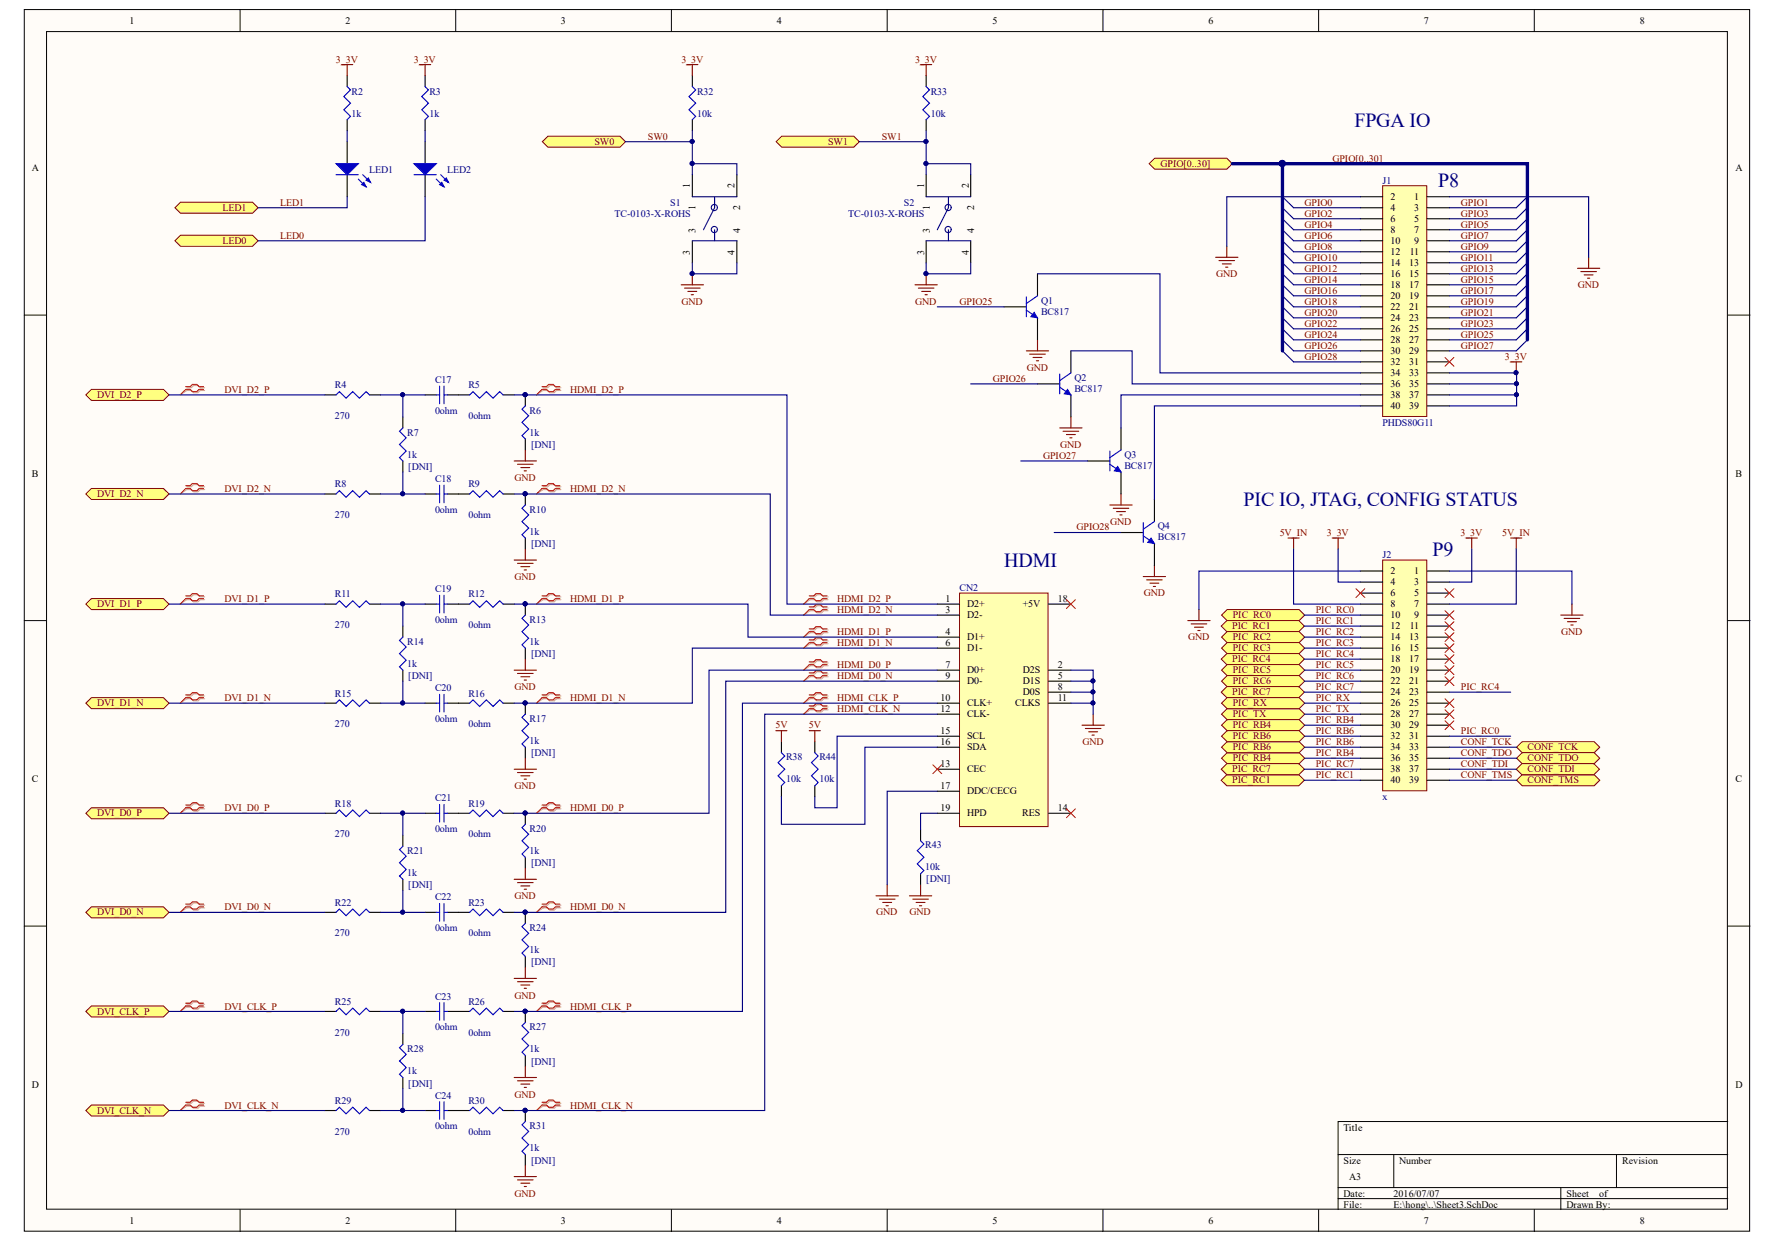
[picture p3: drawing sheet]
<svg xmlns="http://www.w3.org/2000/svg" width="297mm" height="210mm" viewBox="0 0 297 210" stroke-linecap="round" stroke-linejoin="round" font-family="sans-serif">
<defs><g id="words">
<g font-size="3.3" fill="#000080">
<text x="226.6" y="21.2">FPGA IO</text>
<text x="240.5" y="31.3">P8</text>
<text x="208" y="84.7">PIC IO, JTAG, CONFIG STATUS</text>
<text x="167.9" y="94.8">HDMI</text>
<text x="239.6" y="93">P9</text>
</g>
<g font-size="1.7">
<text x="21.7" y="4">1</text>
<text x="57.8" y="4">2</text>
<text x="93.8" y="4">3</text>
<text x="129.9" y="4">4</text>
<text x="166" y="4">5</text>
<text x="202.1" y="4">6</text>
<text x="238.2" y="4">7</text>
<text x="274.3" y="4">8</text>
<text x="5.3" y="28.6">A</text>
<text x="290.3" y="28.6">A</text>
<text x="115.4" y="31.5" transform="rotate(-90 115.4 31.5)">1</text>
<text x="116.3" y="35.1" transform="rotate(-90 116.3 35.1)">1</text>
<text x="122.8" y="31.5" transform="rotate(-90 122.8 31.5)">2</text>
<text x="123.8" y="35.1" transform="rotate(-90 123.8 35.1)">2</text>
<text x="154.6" y="31.5" transform="rotate(-90 154.6 31.5)">1</text>
<text x="155.5" y="35.1" transform="rotate(-90 155.5 35.1)">1</text>
<text x="162" y="31.5" transform="rotate(-90 162 31.5)">2</text>
<text x="162.9" y="35.1" transform="rotate(-90 162.9 35.1)">2</text>
<text x="232.6" y="33.5">2</text>
<text x="232.6" y="35.3">4</text>
<text x="236.5" y="33.5">1</text>
<text x="236.5" y="35.3">3</text>
<text x="116.3" y="39" transform="rotate(-90 116.3 39)">3</text>
<text x="123.8" y="39" transform="rotate(-90 123.8 39)">4</text>
<text x="155.5" y="39" transform="rotate(-90 155.5 39)">3</text>
<text x="162.9" y="39" transform="rotate(-90 162.9 39)">4</text>
<text x="232.6" y="37.1">6</text>
<text x="232.6" y="39">8</text>
<text x="232.6" y="40.8">10</text>
<text x="236.5" y="37.1">5</text>
<text x="236.5" y="39">7</text>
<text x="236.5" y="40.8">9</text>
<text x="115.4" y="42.6" transform="rotate(-90 115.4 42.6)">3</text>
<text x="122.8" y="42.6" transform="rotate(-90 122.8 42.6)">4</text>
<text x="154.6" y="42.6" transform="rotate(-90 154.6 42.6)">3</text>
<text x="162" y="42.6" transform="rotate(-90 162 42.6)">4</text>
<text x="232.6" y="42.7">12</text>
<text x="232.6" y="44.5">14</text>
<text x="232.6" y="46.3">16</text>
<text x="235.7" y="44.5">13</text>
<text x="235.7" y="46.3">15</text>
<text x="235.8" y="42.7">11</text>
<text x="232.6" y="48.2">18</text>
<text x="232.6" y="50">20</text>
<text x="232.6" y="51.9">22</text>
<text x="232.6" y="53.7">24</text>
<text x="235.7" y="48.2">17</text>
<text x="235.7" y="50">19</text>
<text x="235.7" y="51.9">21</text>
<text x="235.7" y="53.7">23</text>
<text x="232.6" y="55.6">26</text>
<text x="232.6" y="57.4">28</text>
<text x="232.6" y="59.2">30</text>
<text x="235.7" y="55.6">25</text>
<text x="235.7" y="57.4">27</text>
<text x="235.7" y="59.2">29</text>
<text x="232.6" y="61.1">32</text>
<text x="232.6" y="62.9">34</text>
<text x="232.6" y="64.8">36</text>
<text x="235.7" y="61.1">31</text>
<text x="235.7" y="62.9">33</text>
<text x="235.7" y="64.8">35</text>
<text x="232.6" y="66.6">38</text>
<text x="232.6" y="68.4">40</text>
<text x="235.7" y="66.6">37</text>
<text x="235.7" y="68.4">39</text>
<text x="5.3" y="79.7">B</text>
<text x="290.3" y="79.7">B</text>
<text x="158.1" y="100.7">1</text>
<text x="161.8" y="101.6">D2+</text>
<text x="171.1" y="101.6">+5V</text>
<text x="176.9" y="100.7">18</text>
<text x="232.6" y="96">2</text>
<text x="232.6" y="97.9">4</text>
<text x="232.6" y="99.7">6</text>
<text x="232.6" y="101.6">8</text>
<text x="236.5" y="96">1</text>
<text x="236.5" y="97.9">3</text>
<text x="236.5" y="99.7">5</text>
<text x="236.5" y="101.6">7</text>
<text x="158.1" y="102.5">3</text>
<text x="158.1" y="106.2">4</text>
<text x="161.8" y="103.4">D2-</text>
<text x="161.8" y="107.1">D1+</text>
<text x="232.6" y="103.4">10</text>
<text x="232.6" y="105.3">12</text>
<text x="232.6" y="107.1">14</text>
<text x="235.7" y="107.1">13</text>
<text x="235.8" y="105.3">11</text>
<text x="236.5" y="103.4">9</text>
<text x="158.1" y="108">6</text>
<text x="158.1" y="111.7">7</text>
<text x="158.1" y="113.5">9</text>
<text x="161.8" y="108.9">D1-</text>
<text x="161.8" y="112.6">D0+</text>
<text x="171.1" y="112.6">D2S</text>
<text x="176.9" y="111.7">2</text>
<text x="176.9" y="113.5">5</text>
<text x="232.6" y="108.9">16</text>
<text x="232.6" y="110.8">18</text>
<text x="232.6" y="112.6">20</text>
<text x="235.7" y="108.9">15</text>
<text x="235.7" y="110.8">17</text>
<text x="235.7" y="112.6">19</text>
<text x="157.3" y="117.2">10</text>
<text x="157.3" y="119.1">12</text>
<text x="161.8" y="114.5">D0-</text>
<text x="161.8" y="118.1">CLK+</text>
<text x="161.8" y="120">CLK-</text>
<text x="169.8" y="118.1">CLKS</text>
<text x="171.1" y="114.5">D1S</text>
<text x="171.1" y="116.3">D0S</text>
<text x="176.9" y="115.4">8</text>
<text x="176.9" y="117.2">11</text>
<text x="232.6" y="114.5">22</text>
<text x="232.6" y="116.3">24</text>
<text x="232.6" y="118.1">26</text>
<text x="232.6" y="120">28</text>
<text x="235.7" y="114.5">21</text>
<text x="235.7" y="116.3">23</text>
<text x="235.7" y="118.1">25</text>
<text x="235.7" y="120">27</text>
<text x="157.3" y="122.7">15</text>
<text x="157.3" y="124.6">16</text>
<text x="161.8" y="123.7">SCL</text>
<text x="161.8" y="125.5">SDA</text>
<text x="232.6" y="121.8">30</text>
<text x="232.6" y="123.7">32</text>
<text x="232.6" y="125.5">34</text>
<text x="235.7" y="121.8">29</text>
<text x="235.7" y="123.7">31</text>
<text x="235.7" y="125.5">33</text>
<text x="5.3" y="130.9">C</text>
<text x="157.3" y="128.3">13</text>
<text x="157.3" y="131.9">17</text>
<text x="161.8" y="129.2">CEC</text>
<text x="232.6" y="127.3">36</text>
<text x="232.6" y="129.2">38</text>
<text x="232.6" y="131">40</text>
<text x="235.7" y="127.3">35</text>
<text x="235.7" y="129.2">37</text>
<text x="235.7" y="131">39</text>
<text x="290.3" y="130.9">C</text>
<text x="157.3" y="135.6">19</text>
<text x="161.8" y="132.9">DDC/CECG</text>
<text x="161.8" y="136.5">HPD</text>
<text x="171" y="136.5">RES</text>
<text x="176.9" y="135.6">14</text>
<text x="5.3" y="181.9">D</text>
<text x="290.3" y="181.9">D</text>
<text x="224.7" y="189.1">Title</text>
<text x="224.7" y="194.6">Size</text>
<text x="225.6" y="197.4">A3</text>
<text x="234" y="194.6">Number</text>
<text x="271.3" y="194.6">Revision</text>
<text x="224.7" y="200.1">Date:</text>
<text x="224.7" y="202">File:</text>
<text x="233.1" y="200.1">2016/07/07</text>
<text x="233.1" y="202">E:\hong\..\Sheet3.SchDoc</text>
<text x="262" y="200.1">Sheet</text>
<text x="262" y="202">Drawn By:</text>
<text x="267.5" y="200.1">of</text>
<text x="21.7" y="204.7">1</text>
<text x="57.8" y="204.7">2</text>
<text x="93.8" y="204.7">3</text>
<text x="129.9" y="204.7">4</text>
<text x="166" y="204.7">5</text>
<text x="202.1" y="204.7">6</text>
<text x="238.2" y="204.7">7</text>
<text x="274.3" y="204.7">8</text>
</g>
<g font-size="1.7" fill="#800000">
<text x="56.2" y="10.5">3_3V</text>
<text x="69.2" y="10.5">3_3V</text>
<text x="114" y="10.5">3_3V</text>
<text x="153" y="10.5">3_3V</text>
<text x="108.4" y="23.3">SW0</text>
<text x="147.5" y="23.3">SW1</text>
<text x="99.4" y="24.3">SW0</text>
<text x="138.5" y="24.3">SW1</text>
<text x="194.1" y="27.9">GPIO[0..30]</text>
<text x="222.8" y="27">GPIO[0..30]</text>
<text x="37.2" y="35.3">LED1</text>
<text x="46.9" y="34.4">LED1</text>
<text x="218.2" y="34.4">GPIO0</text>
<text x="244.3" y="34.4">GPIO1</text>
<text x="37.2" y="40.8">LED0</text>
<text x="46.9" y="39.9">LED0</text>
<text x="218.2" y="36.2">GPIO2</text>
<text x="218.2" y="38.1">GPIO4</text>
<text x="218.2" y="39.9">GPIO6</text>
<text x="218.2" y="41.7">GPIO8</text>
<text x="244.3" y="36.2">GPIO3</text>
<text x="244.3" y="38.1">GPIO5</text>
<text x="244.3" y="39.9">GPIO7</text>
<text x="244.3" y="41.7">GPIO9</text>
<text x="203.4" y="46.3">GND</text>
<text x="218.2" y="43.6">GPIO10</text>
<text x="218.2" y="45.4">GPIO12</text>
<text x="218.2" y="47.3">GPIO14</text>
<text x="244.3" y="43.6">GPIO11</text>
<text x="244.3" y="45.4">GPIO13</text>
<text x="244.3" y="47.3">GPIO15</text>
<text x="114" y="51">GND</text>
<text x="153" y="51">GND</text>
<text x="160.5" y="51">GPIO25</text>
<text x="218.2" y="49.1">GPIO16</text>
<text x="218.2" y="51">GPIO18</text>
<text x="218.2" y="52.8">GPIO20</text>
<text x="244.3" y="49.1">GPIO17</text>
<text x="244.3" y="51">GPIO19</text>
<text x="244.3" y="52.8">GPIO21</text>
<text x="263.9" y="48.2">GND</text>
<text x="218.2" y="54.6">GPIO22</text>
<text x="218.2" y="56.5">GPIO24</text>
<text x="218.2" y="58.3">GPIO26</text>
<text x="244.3" y="54.6">GPIO23</text>
<text x="244.3" y="56.5">GPIO25</text>
<text x="244.3" y="58.3">GPIO27</text>
<text x="37.6" y="65.7">DVI_D2_P</text>
<text x="95.3" y="65.7">HDMI_D2_P</text>
<text x="166.1" y="63.8">GPIO26</text>
<text x="171.7" y="62">GND</text>
<text x="218.2" y="60.2">GPIO28</text>
<text x="251.7" y="60.2">3_3V</text>
<text x="16.2" y="66.6">DVI_D2_P</text>
<text x="174.4" y="76.7">GPIO27</text>
<text x="177.3" y="74.9">GND</text>
<text x="16.2" y="83.2">DVI_D2_N</text>
<text x="37.6" y="82.2">DVI_D2_N</text>
<text x="86" y="80.4">GND</text>
<text x="95.3" y="82.2">HDMI_D2_N</text>
<text x="180" y="88.7">GPIO28</text>
<text x="185.7" y="87.8">GND</text>
<text x="214" y="89.6">5V_IN</text>
<text x="221.9" y="89.6">3_3V</text>
<text x="244.2" y="89.6">3_3V</text>
<text x="251.3" y="89.6">5V_IN</text>
<text x="16.2" y="101.6">DVI_D1_P</text>
<text x="37.6" y="100.7">DVI_D1_P</text>
<text x="86" y="97">GND</text>
<text x="95.3" y="100.7">HDMI_D1_P</text>
<text x="140" y="100.7">HDMI_D2_P</text>
<text x="191.3" y="99.7">GND</text>
<text x="140" y="102.5">HDMI_D2_N</text>
<text x="140" y="106.2">HDMI_D1_P</text>
<text x="198.7" y="107.1">GND</text>
<text x="206.1" y="105.3">PIC_RC1</text>
<text x="206.2" y="103.4">PIC_RC0</text>
<text x="206.2" y="107.1">PIC_RC2</text>
<text x="220" y="102.5">PIC_RC0</text>
<text x="220" y="104.3">PIC_RC1</text>
<text x="220" y="106.2">PIC_RC2</text>
<text x="261.1" y="106.2">GND</text>
<text x="140" y="108">HDMI_D1_N</text>
<text x="140" y="111.7">HDMI_D0_P</text>
<text x="140" y="113.5">HDMI_D0_N</text>
<text x="206.1" y="110.8">PIC_RC4</text>
<text x="206.2" y="108.9">PIC_RC3</text>
<text x="206.2" y="112.6">PIC_RC5</text>
<text x="220" y="108">PIC_RC3</text>
<text x="220" y="109.9">PIC_RC4</text>
<text x="220" y="111.7">PIC_RC5</text>
<text x="220" y="113.5">PIC_RC6</text>
<text x="16.2" y="118.1">DVI_D1_N</text>
<text x="37.6" y="117.2">DVI_D1_N</text>
<text x="86" y="115.4">GND</text>
<text x="95.3" y="117.2">HDMI_D1_N</text>
<text x="140" y="117.2">HDMI_CLK_P</text>
<text x="140" y="119.1">HDMI_CLK_N</text>
<text x="206.1" y="116.3">PIC_RC7</text>
<text x="206.2" y="114.5">PIC_RC6</text>
<text x="206.2" y="120">PIC_TX</text>
<text x="206.2" y="118.1">PIC_RX</text>
<text x="220" y="117.2">PIC_RX</text>
<text x="220" y="119.1">PIC_TX</text>
<text x="220" y="115.4">PIC_RC7</text>
<text x="244.3" y="115.4">PIC_RC4</text>
<text x="129.7" y="121.8">5V</text>
<text x="135.3" y="121.8">5V</text>
<text x="181" y="124.6">GND</text>
<text x="206.2" y="125.5">PIC_RB6</text>
<text x="206.2" y="121.8">PIC_RB4</text>
<text x="206.2" y="123.7">PIC_RB6</text>
<text x="220" y="124.6">PIC_RB6</text>
<text x="220" y="120.9">PIC_RB4</text>
<text x="220" y="122.7">PIC_RB6</text>
<text x="244.3" y="124.6">CONF_TCK</text>
<text x="244.3" y="122.7">PIC_RC0</text>
<text x="255.5" y="125.5">CONF_TCK</text>
<text x="86" y="131.9">GND</text>
<text x="206.1" y="131">PIC_RC1</text>
<text x="206.1" y="129.2">PIC_RC7</text>
<text x="206.2" y="127.3">PIC_RB4</text>
<text x="220" y="128.3">PIC_RC7</text>
<text x="220" y="126.4">PIC_RB4</text>
<text x="220" y="130.1">PIC_RC1</text>
<text x="244.3" y="126.4">CONF_TDO</text>
<text x="244.3" y="130.1">CONF_TMS</text>
<text x="244.3" y="128.3">CONF_TDI</text>
<text x="255.5" y="127.3">CONF_TDO</text>
<text x="255.5" y="131">CONF_TMS</text>
<text x="255.5" y="129.2">CONF_TDI</text>
<text x="16.2" y="136.5">DVI_D0_P</text>
<text x="37.6" y="135.6">DVI_D0_P</text>
<text x="95.3" y="135.6">HDMI_D0_P</text>
<text x="16.2" y="153.1">DVI_D0_N</text>
<text x="37.6" y="152.2">DVI_D0_N</text>
<text x="86" y="150.4">GND</text>
<text x="95.3" y="152.2">HDMI_D0_N</text>
<text x="146.5" y="153.1">GND</text>
<text x="152.1" y="153.1">GND</text>
<text x="86" y="167">GND</text>
<text x="16.2" y="169.8">DVI_CLK_P</text>
<text x="37.6" y="168.8">DVI_CLK_P</text>
<text x="95.3" y="168.8">HDMI_CLK_P</text>
<text x="37.6" y="185.4">DVI_CLK_N</text>
<text x="86" y="183.6">GND</text>
<text x="95.3" y="185.4">HDMI_CLK_N</text>
<text x="16.2" y="186.3">DVI_CLK_N</text>
<text x="86" y="200.1">GND</text>
</g>
<g font-size="1.7" fill="#000080">
<text x="58.8" y="15.8">R2</text>
<text x="71.8" y="15.8">R3</text>
<text x="116.6" y="15.8">R32</text>
<text x="155.7" y="15.8">R33</text>
<text x="58.8" y="19.5">1k</text>
<text x="71.8" y="19.5">1k</text>
<text x="116.6" y="19.5">10k</text>
<text x="155.7" y="19.5">10k</text>
<text x="61.8" y="28.9">LED1</text>
<text x="74.8" y="28.9">LED2</text>
<text x="112.1" y="34.4">S1</text>
<text x="151.2" y="34.4">S2</text>
<text x="231.2" y="30.7">J1</text>
<text x="102.8" y="36.2">TC-0103-X-ROHS</text>
<text x="141.9" y="36.2">TC-0103-X-ROHS</text>
<text x="174.1" y="50.8">Q1</text>
<text x="174.1" y="52.6">BC817</text>
<text x="56" y="64.9">R4</text>
<text x="72.8" y="64">C17</text>
<text x="78.3" y="64.9">R5</text>
<text x="179.7" y="63.7">Q2</text>
<text x="179.7" y="65.5">BC817</text>
<text x="56" y="70.1">270</text>
<text x="72.8" y="69.2">0ohm</text>
<text x="78.3" y="70.1">0ohm</text>
<text x="88.6" y="69.2">R6</text>
<text x="231.2" y="71.2">PHDS80G11</text>
<text x="68.1" y="76.6">1k</text>
<text x="68.1" y="72.9">R7</text>
<text x="88.6" y="72.9">1k</text>
<text x="88.8" y="74.9">[DNI]</text>
<text x="188.1" y="76.6">Q3</text>
<text x="56" y="81.5">R8</text>
<text x="68.3" y="78.6">[DNI]</text>
<text x="72.8" y="80.6">C18</text>
<text x="78.3" y="81.5">R9</text>
<text x="188.1" y="78.4">BC817</text>
<text x="56" y="86.7">270</text>
<text x="72.8" y="85.8">0ohm</text>
<text x="78.3" y="86.7">0ohm</text>
<text x="88.6" y="89.4">1k</text>
<text x="88.6" y="85.8">R10</text>
<text x="193.7" y="88.5">Q4</text>
<text x="88.8" y="91.4">[DNI]</text>
<text x="193.7" y="90.4">BC817</text>
<text x="231.2" y="93.3">J2</text>
<text x="56" y="99.9">R11</text>
<text x="72.8" y="99">C19</text>
<text x="78.3" y="99.9">R12</text>
<text x="160.5" y="98.8">CN2</text>
<text x="56" y="105.1">270</text>
<text x="68.1" y="107.8">R14</text>
<text x="72.8" y="104.2">0ohm</text>
<text x="78.3" y="105.1">0ohm</text>
<text x="88.6" y="107.8">1k</text>
<text x="88.6" y="104.2">R13</text>
<text x="68.1" y="111.5">1k</text>
<text x="68.3" y="113.5">[DNI]</text>
<text x="88.8" y="109.9">[DNI]</text>
<text x="56" y="116.5">R15</text>
<text x="72.8" y="115.6">C20</text>
<text x="78.3" y="116.5">R16</text>
<text x="56" y="121.7">270</text>
<text x="72.8" y="120.7">0ohm</text>
<text x="78.3" y="121.7">0ohm</text>
<text x="88.6" y="124.4">1k</text>
<text x="88.6" y="120.7">R17</text>
<text x="88.8" y="126.4">[DNI]</text>
<text x="131.5" y="130.9">10k</text>
<text x="131.5" y="127.2">R38</text>
<text x="137.1" y="130.9">10k</text>
<text x="137.1" y="127.2">R44</text>
<text x="56" y="135">R18</text>
<text x="72.8" y="134">C21</text>
<text x="78.3" y="135">R19</text>
<text x="231.2" y="133.8">x</text>
<text x="56" y="140.1">270</text>
<text x="68.1" y="142.8">R21</text>
<text x="72.8" y="139.1">0ohm</text>
<text x="78.3" y="140.1">0ohm</text>
<text x="88.6" y="142.8">1k</text>
<text x="88.6" y="139.1">R20</text>
<text x="154.7" y="141.9">R43</text>
<text x="68.1" y="146.5">1k</text>
<text x="68.3" y="148.5">[DNI]</text>
<text x="88.8" y="144.8">[DNI]</text>
<text x="154.7" y="145.6">10k</text>
<text x="154.9" y="147.6">[DNI]</text>
<text x="56" y="151.5">R22</text>
<text x="72.8" y="155.7">0ohm</text>
<text x="72.8" y="150.6">C22</text>
<text x="78.3" y="151.5">R23</text>
<text x="88.6" y="155.7">R24</text>
<text x="56" y="156.6">270</text>
<text x="78.3" y="156.6">0ohm</text>
<text x="88.6" y="159.4">1k</text>
<text x="88.8" y="161.5">[DNI]</text>
<text x="72.8" y="167.2">C23</text>
<text x="56" y="173.2">270</text>
<text x="56" y="168.1">R25</text>
<text x="72.8" y="172.3">0ohm</text>
<text x="78.3" y="173.2">0ohm</text>
<text x="78.3" y="168.1">R26</text>
<text x="88.6" y="172.3">R27</text>
<text x="68.1" y="179.6">1k</text>
<text x="68.1" y="176">R28</text>
<text x="88.6" y="176">1k</text>
<text x="88.8" y="178">[DNI]</text>
<text x="56" y="184.7">R29</text>
<text x="68.3" y="181.7">[DNI]</text>
<text x="72.8" y="183.7">C24</text>
<text x="78.3" y="184.7">R30</text>
<text x="56" y="189.8">270</text>
<text x="72.8" y="188.8">0ohm</text>
<text x="78.3" y="189.8">0ohm</text>
<text x="88.6" y="188.8">R31</text>
<text x="88.6" y="192.5">1k</text>
<text x="88.8" y="194.6">[DNI]</text>
</g>
</g></defs>
<g fill="#fffcf8" stroke="#000" stroke-width=".17">
<path d="M4.1 1.6h288.5v204.3h-288.5z"/>
<path d="M7.8 5.3h281.1v196.9h-281.1z"/>
</g>
<g fill="none" stroke="#000" stroke-width=".17">
<path d="M40.2 1.6v3.7M76.2 1.6v3.7M112.3 1.6v3.7M148.4 1.6v3.7M184.5 1.6v3.7M220.5 1.6v3.7M256.6 1.6v3.7M4.1 52.7h3.7M289 52.7h3.7M4.1 103.8h3.7M289 103.8h3.7M4.1 154.9h3.7"/>
<path d="M289 154.9h3.7M223.8 193.1h65.2M223.8 198.6h65.2M233.1 193.1v5.5M261 198.6v3.7M270.4 193.1v5.5M289 187.6h-65.2v14.7M40.2 202.3v3.7M76.2 202.3v3.7M112.3 202.3v3.7M148.4 202.3v3.7M184.5 202.3v3.7"/>
<path d="M220.5 202.3v3.7M223.8 200.5h65.2M256.6 202.3v3.7"/>
</g>
<path d="M58.1 23.7v3.7M58.1 29.2v3.7M71.1 23.7v3.7M71.1 29.2v3.7M115.8 29.2v3.7M123.2 29.2v3.7M115.8 40.3v3.7M123.2 40.3v3.7" fill="none" stroke="#000" stroke-width=".19"/>
<g fill="#00f" stroke="#00f" stroke-width=".19">
<path d="M56.2 27.4h3.7l-1.8 1.8z"/>
<path d="M60.5 30.9l.4-.4 .3 .7z"/>
<path d="M61.2 30.1l.4-.3 .4 .7z"/>
<path d="M69.2 27.4h3.8l-1.9 1.8z"/>
<path d="M73.5 30.9l.4-.4 .4 .7z"/>
<path d="M74.3 30.1l.3-.3 .4 .7z"/>
</g>
<path d="M56.2 29.2h3.7M59.9 30l1.3 1.2M60.7 29.2l1.3 1.3M69.2 29.2h3.8M73 30l1.3 1.2M73.7 29.2l1.3 1.3" fill="none" stroke="#00f" stroke-width=".19"/>
<g fill="#fffcf8" stroke="#11037f" stroke-width=".19">
<circle cx="119.5" cy="38.4" r=".51"/>
<circle cx="119.5" cy="34.7" r=".51"/>
</g>
<path d="M115.8 32.9h7.4M119.5 32.9v1.8l-1.8 3.7M119.5 38.4v1.9M115.8 40.3h7.4" fill="none" stroke="#11037f" stroke-width=".19"/>
<path d="M154.9 29.2v3.7M162.3 29.2v3.7M154.9 40.3v3.7M162.3 40.3v3.7" fill="none" stroke="#000" stroke-width=".19"/>
<g fill="#fffcf8" stroke="#11037f" stroke-width=".19">
<circle cx="158.6" cy="38.4" r=".51"/>
<circle cx="158.6" cy="34.7" r=".51"/>
</g>
<path d="M154.9 32.9h7.4M158.6 32.9v1.8l-1.8 3.7M158.6 38.4v1.9M154.9 40.3h7.4" fill="none" stroke="#11037f" stroke-width=".19"/>
<g fill="none" stroke="#000" stroke-width=".19">
<path d="M58.1 12.6v1.9M71.1 12.6v1.9M58.1 20v1.9M71.1 20v1.9M54.3 66h1.9M61.8 66h1.9M67.4 69.7v1.9M67.4 77.1v1.8M71.1 66h1.9M74.8 66h3.7M84.1 66h1.9M87.9 66v1.9"/>
<path d="M87.9 73.4v1.9M54.3 82.6h1.9M61.8 82.6h1.9M71.1 82.6h1.9M74.8 82.6h3.7M84.1 82.6h1.9M87.9 82.6v1.9M87.9 90v1.8M54.3 101h1.9M54.3 117.6h1.9M61.8 101h1.9M61.8 117.6h1.9"/>
<path d="M67.4 104.7v1.9M67.4 112.1v1.8M71.1 101h1.9M71.1 117.6h1.9M74.8 101h3.7M74.8 117.6h3.7M84.1 101h1.9M84.1 117.6h1.9M87.9 101v1.9M87.9 108.4v1.8M87.9 117.6v1.8M54.3 136h1.9"/>
<path d="M61.8 136h1.9M67.4 139.7v1.8M71.1 136h1.9M74.8 136h3.7M84.1 136h1.9M87.9 125v1.8M87.9 136v1.9M54.3 152.6h1.9M61.8 152.6h1.9M67.4 147.1v1.8M71.1 152.6h1.9M74.8 152.6h3.7"/>
<path d="M84.1 152.6h1.9M87.9 143.4v1.8M87.9 152.6v1.8M87.9 160v1.8M54.3 169.2h1.9M61.8 169.2h1.9M67.4 172.8v1.9M71.1 169.2h1.9M74.8 169.2h3.7M84.1 169.2h1.9M87.9 169.2v1.8M87.9 176.5v1.9"/>
<path d="M54.3 185.7h1.9M61.8 185.7h1.9M67.4 180.2v1.9M71.1 185.7h1.9M74.8 185.7h3.7M84.1 185.7h1.9M87.9 185.7v1.9M87.9 193.1v1.8"/>
</g>
<g fill="none" stroke="#00f" stroke-width=".19">
<path d="M58.1 14.5l.5 .5-1.1 1.1 1.1 1.2-1.1 1.1 1.1 1.1-.5 .5M71.1 14.5l.6 .5-1.2 1.1 1.2 1.2-1.2 1.1 1.2 1.1-.6 .5M56.2 66l.6-.5 1.1 1.1 1.1-1.1 1.1 1.1 1.1-1.1 .6 .5M67.4 71.6l-.6 .5 1.1 1.1-1.1 1.1 1.1 1.1-1.1 1.1 .6 .6M73 66h.5M73.5 64.6v2.9M74.3 64.6v2.9M74.3 66h.5M78.5 66l.6-.5 1.1 1.1 1.1-1.1 1.2 1.1 1.1-1.1 .5 .5M87.9 67.9l-.6 .5 1.1 1.1-1.1 1.2 1.1 1.1-1.1 1.1 .6 .5M56.2 82.6l.6-.5 1.1 1.1 1.1-1.1 1.1 1.1 1.1-1.1 .6 .5M73 82.6h.5"/>
<path d="M73.5 81.1v3M73.5 99.6v2.9M74.3 81.1v3M74.3 99.6v2.9M74.3 82.6h.5M78.5 82.6l.6-.5 1.1 1.1 1.1-1.1 1.2 1.1 1.1-1.1 .5 .5M87.9 84.5l-.6 .5 1.1 1.1-1.1 1.1 1.1 1.1-1.1 1.1 .6 .6M56.2 117.6l.6-.5 1.1 1.1 1.1-1.1 1.1 1.1 1.1-1.1 .6 .5M56.2 101l.6-.5 1.1 1.1 1.1-1.1 1.1 1.1 1.1-1.1 .6 .5M67.4 106.6l-.6 .5 1.1 1.1-1.1 1.1 1.1 1.1-1.1 1.1 .6 .6M73 117.6h.5M73 101h.5"/>
<path d="M73.5 116.1v3M74.3 116.1v3M74.3 117.6h.5M74.3 101h.5M78.5 101l.6-.5 1.1 1.1 1.1-1.1 1.2 1.1 1.1-1.1 .5 .5M78.5 117.6l.6-.5 1.1 1.1 1.1-1.1 1.2 1.1 1.1-1.1 .5 .5M87.9 102.9l-.6 .5 1.1 1.1-1.1 1.1 1.1 1.1-1.1 1.1 .6 .6M87.9 119.4l-.6 .6 1.1 1.1-1.1 1.1 1.1 1.1-1.1 1.1 .6 .6M56.2 136l.6-.5 1.1 1.1 1.1-1.1 1.1 1.1 1.1-1.1 .6 .5M73 136h.5M73.5 134.5v3M74.3 134.5v3"/>
<path d="M74.3 136h.5M78.5 136l.6-.5 1.1 1.1 1.1-1.1 1.2 1.1 1.1-1.1 .5 .5M87.9 137.9l-.6 .5 1.1 1.1-1.1 1.1 1.1 1.1-1.1 1.1 .6 .6M56.2 152.6l.6-.6 1.1 1.1 1.1-1.1 1.1 1.1 1.1-1.1 .6 .6M67.4 141.5l-.6 .6 1.1 1.1-1.1 1.1 1.1 1.1-1.1 1.1 .6 .6M73 152.6h.5M73.5 151.1v3M74.3 151.1v3M74.3 152.6h.5M78.5 152.6l.6-.6 1.1 1.1 1.1-1.1 1.2 1.1 1.1-1.1 .5 .6M87.9 154.4l-.6 .6 1.1 1.1-1.1 1.1 1.1 1.1-1.1 1.1 .6 .6M56.2 169.2l.6-.6 1.1 1.1 1.1-1.1 1.1 1.1 1.1-1.1 .6 .6"/>
<path d="M67.4 174.7l-.6 .5 1.1 1.1-1.1 1.2 1.1 1.1-1.1 1.1 .6 .5M73 169.2h.5M73.5 167.7v2.9M74.3 167.7v2.9M74.3 169.2h.5M78.5 169.2l.6-.6 1.1 1.1 1.1-1.1 1.2 1.1 1.1-1.1 .5 .6M87.9 171l-.6 .6 1.1 1.1-1.1 1.1 1.1 1.1-1.1 1.1 .6 .5M56.2 185.7l.6-.5 1.1 1.1 1.1-1.1 1.1 1.1 1.1-1.1 .6 .5M73 185.7h.5M73.5 184.3v2.9M74.3 184.3v2.9M74.3 185.7h.5"/>
<path d="M78.5 185.7l.6-.5 1.1 1.1 1.1-1.1 1.2 1.1 1.1-1.1 .5 .5M87.9 187.6l-.6 .5 1.1 1.1-1.1 1.1 1.1 1.1-1.1 1.2 .6 .5"/>
</g>
<g fill="none" stroke="#d0a19e" stroke-width=".19">
<path d="M90.8 64.9h.8l.4-.4h.7l.4 .4h.7M90.8 65.3h.8l.4 .4h.7l.4-.4h.7M90.8 81.4h.8l.4-.3h.7l.4 .3h.7M90.8 81.9h.8l.4 .4h.7l.4-.4h.7M90.8 99.8h.8l.4-.3h.7l.4 .3h.7M90.8 100.3h.8l.4 .4h.7l.4-.4h.7M90.8 116.4h.8l.4-.4h.7l.4 .4h.7M90.8 116.9h.8l.4 .3h.7l.4-.3h.7M90.8 134.8h.8l.4-.3h.7l.4 .3h.7M90.8 135.3h.8l.4 .4h.7l.4-.4h.7M90.8 151.4h.8l.4-.4h.7l.4 .4h.7M90.8 151.9h.8l.4 .3h.7l.4-.3h.7"/>
<path d="M90.8 168h.8l.4-.4h.7l.4 .4h.7M90.8 168.4h.8l.4 .4h.7l.4-.4h.7M90.8 184.5h.8l.4-.3h.7l.4 .3h.7M90.8 185h.8l.4 .4h.7l.4-.4h.7"/>
</g>
<path d="M90.8 65.3l-1.1 .7M90.8 81.9l-1.1 .7M90.8 100.3l-1.1 .7M90.8 116.9l-1.1 .7M90.8 135.3l-1.1 .7M90.8 151.9l-1.1 .7M90.8 168.4l-1.1 .8M90.8 185l-1.1 .7" fill="none" stroke="#d0a19e" stroke-width=".17"/>
<g fill="none" stroke="#f00" stroke-width=".19">
<path d="M90.7 64.7h.7l.4-.4h.7l.4 .4h.7M90.7 65.1h.7l.4 .4h.7l.4-.4h.7M90.7 81.2h.7l.4-.3h.7l.4 .3h.7M90.7 81.7h.7l.4 .4h.7l.4-.4h.7M90.7 99.7h.7l.4-.4h.7l.4 .4h.7M90.7 100.1h.7l.4 .4h.7l.4-.4h.7M90.7 116.2h.7l.4-.3h.7l.4 .3h.7M90.7 116.7h.7l.4 .4h.7l.4-.4h.7M90.7 134.6h.7l.4-.3h.7l.4 .3h.7M90.7 135.1h.7l.4 .4h.7l.4-.4h.7M90.7 151.2h.7l.4-.4h.7l.4 .4h.7M90.7 151.7h.7l.4 .3h.7l.4-.3h.7"/>
<path d="M90.7 167.8h.7l.4-.4h.7l.4 .4h.7M90.7 168.2h.7l.4 .4h.7l.4-.4h.7M90.7 184.4h.7l.4-.4h.7l.4 .4h.7M90.7 184.8h.7l.4 .4h.7l.4-.4h.7"/>
</g>
<path d="M90.7 65.1l-1 .9M90.7 81.7l-1 .9M90.7 100.1l-1 .9M90.7 116.7l-1 .9M90.7 135.1l-1 .9M90.7 151.7l-1 .9M90.7 168.2l-1 1M90.7 184.8l-1 .9" fill="none" stroke="#f00" stroke-width=".17"/>
<g fill="#000080" stroke="#000080" stroke-width=".17">
<circle cx="87.8" cy="66" r=".33"/>
<circle cx="87.8" cy="82.6" r=".33"/>
<circle cx="87.8" cy="101" r=".33"/>
<circle cx="87.8" cy="117.6" r=".33"/>
<circle cx="87.8" cy="136" r=".33"/>
<circle cx="87.8" cy="152.6" r=".33"/>
<circle cx="87.8" cy="169.1" r=".33"/>
<circle cx="87.8" cy="185.7" r=".33"/>
</g>
<g fill="none" stroke="#800000" stroke-width=".19">
<path d="M86 77.1h3.7M86.6 77.6h2.6M87.1 78.2h1.5M87.7 78.8h.3M87.9 75.3v1.8M86 93.7h3.7M86.6 94.2h2.6M87.1 94.8h1.5M87.7 95.3h.3M87.9 91.8v1.9M86 112.1h3.7M86.6 112.6h2.6"/>
<path d="M87.1 113.2h1.5M87.7 113.7h.3M87.9 110.2v1.9M86 128.7h3.7M86.6 129.2h2.6M87.1 129.8h1.5M87.7 130.3h.3M87.9 126.8v1.9M86 147.1h3.7M86.6 147.6h2.6M87.1 148.2h1.5M87.7 148.7h.3"/>
<path d="M87.9 145.2v1.9M86 163.6h3.7M86.6 164.2h2.6M87.1 164.7h1.5M87.7 165.3h.3M87.9 161.8v1.8M87.9 178.4v1.8M86 196.8h3.7M86 180.2h3.7M86.6 197.3h2.6M86.6 180.8h2.6M87.1 197.9h1.5"/>
<path d="M87.1 181.3h1.5M87.7 198.4h.3M87.7 181.9h.3M87.9 194.9v1.9"/>
</g>
<path d="M160.5 99.2h14.8v39.1h-14.8z" fill="#ffffb0" stroke="#800000" stroke-width=".17"/>
<g fill="none" stroke="#000" stroke-width=".19">
<path d="M156.8 101h3.7M156.8 112.1h3.7M156.8 102.9h3.7M156.8 106.6h3.7M156.8 113.9h3.7M156.8 108.4h3.7M156.8 117.6h3.7M156.8 119.4h3.7M175.4 101h3.7M175.4 112.1h3.7M175.4 113.9h3.7M175.4 115.8h3.7"/>
<path d="M175.4 117.6h3.7M156.8 128.7h3.7M156.8 136h3.7M156.8 123.1h3.7M156.8 125h3.7M156.8 132.3h3.7M175.4 136h3.7"/>
</g>
<g fill="none" stroke="#d0a19e" stroke-width=".19">
<path d="M31.2 99.8h.8l.4-.3h.7l.4 .3h.7M135.5 99.8h.8l.4-.3h.7l.4 .3h.7M31.2 100.3h.8l.4 .4h.7l.4-.4h.7M31.2 116.4h.8l.4-.4h.7l.4 .4h.7M31.2 116.9h.8l.4 .3h.7l.4-.3h.7M135.5 100.3h.8l.4 .4h.7l.4-.4h.7M135.5 101.7h.8l.4-.4h.7l.4 .4h.7M135.5 102.1h.8l.4 .4h.7l.4-.4h.7M135.5 105.4h.8l.4-.4h.7l.4 .4h.7M135.5 105.8h.8l.4 .4h.7l.4-.4h.7M135.5 107.2h.8l.4-.4h.7l.4 .4h.7M135.5 107.7h.8l.4 .3h.7l.4-.3h.7"/>
<path d="M135.5 110.9h.8l.4-.4h.7l.4 .4h.7M135.5 111.3h.8l.4 .4h.7l.4-.4h.7M135.5 112.7h.8l.4-.3h.7l.4 .3h.7M135.5 113.2h.8l.4 .4h.7l.4-.4h.7M135.5 116.4h.8l.4-.4h.7l.4 .4h.7M135.5 116.9h.8l.4 .3h.7l.4-.3h.7M135.5 118.3h.8l.4-.4h.7l.4 .4h.7M135.5 118.7h.8l.4 .4h.7l.4-.4h.7M31.2 134.8h.8l.4-.3h.7l.4 .3h.7M31.2 135.3h.8l.4 .4h.7l.4-.4h.7M31.2 151.4h.8l.4-.4h.7l.4 .4h.7M31.2 151.9h.8l.4 .3h.7l.4-.3h.7"/>
<path d="M31.2 168h.8l.4-.4h.7l.4 .4h.7M31.2 168.4h.8l.4 .4h.7l.4-.4h.7M31.2 184.5h.8l.4-.3h.7l.4 .3h.7M31.2 185h.8l.4 .4h.7l.4-.4h.7"/>
</g>
<g fill="none" stroke="#d0a19e" stroke-width=".17">
<path d="M31.2 100.3l-1.1 .7M31.2 116.9l-1.1 .7M135.5 100.3l-1.1 .7M135.5 102.1l-1.1 .8M135.5 105.8l-1.1 .8M135.5 107.7l-1.1 .7M135.5 111.3l-1.1 .8M135.5 113.2l-1.1 .7M135.5 116.9l-1.1 .7M135.5 118.7l-1.1 .7M31.2 135.3l-1.1 .7M31.2 151.9l-1.1 .7"/>
<path d="M31.2 168.4l-1.1 .8M31.2 185l-1.1 .7"/>
</g>
<g fill="none" stroke="#f00" stroke-width=".19">
<path d="M31.1 99.7h.7l.4-.4h.7l.4 .4h.7M135.3 99.7h.8l.4-.4h.7l.4 .4h.7M31.1 100.1h.7l.4 .4h.7l.4-.4h.7M31.1 116.2h.7l.4-.3h.7l.4 .3h.7M31.1 116.7h.7l.4 .4h.7l.4-.4h.7M135.3 100.1h.8l.4 .4h.7l.4-.4h.7M135.3 101.5h.8l.4-.4h.7l.4 .4h.7M135.3 102h.8l.4 .3h.7l.4-.3h.7M135.3 105.2h.8l.4-.4h.7l.4 .4h.7M135.3 105.6h.8l.4 .4h.7l.4-.4h.7M135.3 107h.8l.4-.3h.7l.4 .3h.7M135.3 107.5h.8l.4 .3h.7l.4-.3h.7"/>
<path d="M135.3 110.7h.8l.4-.4h.7l.4 .4h.7M135.3 111.2h.8l.4 .3h.7l.4-.3h.7M135.3 112.5h.8l.4-.3h.7l.4 .3h.7M135.3 113h.8l.4 .4h.7l.4-.4h.7M135.3 116.2h.8l.4-.3h.7l.4 .3h.7M135.3 116.7h.8l.4 .4h.7l.4-.4h.7M135.3 118.1h.8l.4-.4h.7l.4 .4h.7M135.3 118.5h.8l.4 .4h.7l.4-.4h.7M31.1 134.6h.7l.4-.3h.7l.4 .3h.7M31.1 135.1h.7l.4 .4h.7l.4-.4h.7M31.1 151.2h.7l.4-.4h.7l.4 .4h.7M31.1 151.7h.7l.4 .3h.7l.4-.3h.7"/>
<path d="M31.1 167.8h.7l.4-.4h.7l.4 .4h.7M31.1 168.2h.7l.4 .4h.7l.4-.4h.7M31.1 184.4h.7l.4-.4h.7l.4 .4h.7M31.1 184.8h.7l.4 .4h.7l.4-.4h.7"/>
</g>
<g fill="none" stroke="#f00" stroke-width=".17">
<path d="M31.1 100.1l-1 .9M31.1 116.7l-1 .9M135.3 100.1l-.9 .9M135.3 102l-.9 .9M135.3 105.6l-.9 1M135.3 107.5l-.9 .9M135.3 111.2l-.9 .9M135.3 113l-.9 .9M135.3 116.7l-.9 .9M135.3 118.5l-.9 .9M31.1 135.1l-1 .9M31.1 151.7l-1 .9"/>
<path d="M31.1 168.2l-1 1M31.1 184.8l-1 .9"/>
</g>
<g fill="#ffff80" stroke="#800000" stroke-width=".17">
<path d="M14.4 101l.9-.9h12l1 .9-1 1h-12z" fill-rule="evenodd"/>
<path d="M14.4 117.6l.9-.9h12l1 .9-1 .9h-12z" fill-rule="evenodd"/>
<path d="M14.4 136l.9-.9h12l1 .9-1 .9h-12z" fill-rule="evenodd"/>
<path d="M14.4 152.6l.9-.9h12l1 .9-1 .9h-12z" fill-rule="evenodd"/>
<path d="M14.4 169.2l.9-1h12l1 1-1 .9h-12z" fill-rule="evenodd"/>
<path d="M14.4 185.7l.9-.9h12l1 .9-1 1h-12z" fill-rule="evenodd"/>
</g>
<path d="M115.8 12.6v1.9M154.9 12.6v1.9M115.8 20v1.9M154.9 20v1.9" fill="none" stroke="#000" stroke-width=".19"/>
<path d="M115.8 14.5l.6 .5-1.2 1.1 1.2 1.2-1.2 1.1 1.2 1.1-.6 .5M154.9 14.5l.6 .5-1.2 1.1 1.2 1.2-1.2 1.1 1.2 1.1-.6 .5" fill="none" stroke="#00f" stroke-width=".19"/>
<g fill="none" stroke="#800000" stroke-width=".19">
<path d="M114.9 10.8h1.8M115.8 10.8v1.8M154 10.8h1.8M154.9 10.8v1.8M113.9 47.6h3.8M114.5 48.2h2.6M115 48.7h1.5M115.6 49.3h.4M115.8 45.8v1.8M153 47.6h3.8M153.6 48.2h2.6M154.2 48.7h1.4"/>
<path d="M154.7 49.3h.4M154.9 45.8v1.8M182.8 119.4v1.9M181 121.3h3.7M181.5 121.8h2.6M182.1 122.4h1.5M182.6 122.9h.4M146.5 149.8h3.7M147.1 150.4h2.6M147.6 150.9h1.5M148.2 151.5h.4M148.4 148v1.8"/>
</g>
<g fill="#000080" stroke="#000080" stroke-width=".17">
<circle cx="154.9" cy="45.8" r=".33"/>
<circle cx="115.8" cy="45.8" r=".33"/>
</g>
<g fill="#ffff80" stroke="#800000" stroke-width=".17">
<path d="M14.4 66l.9-.9h12l1 .9-1 1h-12z" fill-rule="evenodd"/>
<path d="M14.4 82.6l.9-.9h12l1 .9-1 .9h-12z" fill-rule="evenodd"/>
</g>
<path d="M31.2 64.9h.8l.4-.4h.7l.4 .4h.7M31.2 65.3h.8l.4 .4h.7l.4-.4h.7M31.2 81.4h.8l.4-.3h.7l.4 .3h.7M31.2 81.9h.8l.4 .4h.7l.4-.4h.7" fill="none" stroke="#d0a19e" stroke-width=".19"/>
<path d="M31.2 65.3l-1.1 .7M31.2 81.9l-1.1 .7" fill="none" stroke="#d0a19e" stroke-width=".17"/>
<path d="M31.1 64.7h.7l.4-.4h.7l.4 .4h.7M31.1 65.1h.7l.4 .4h.7l.4-.4h.7M31.1 81.2h.7l.4-.3h.7l.4 .3h.7M31.1 81.7h.7l.4 .4h.7l.4-.4h.7" fill="none" stroke="#f00" stroke-width=".19"/>
<path d="M31.1 65.1l-1 .9M31.1 81.7l-1 .9" fill="none" stroke="#f00" stroke-width=".17"/>
<path d="M57.1 10.8h1.9M58.1 10.8v1.8M70.2 10.8h1.8M71.1 10.8v1.8" fill="none" stroke="#800000" stroke-width=".19"/>
<g fill="#ffff80" stroke="#800000" stroke-width=".17">
<path d="M29.3 40.3l.9-1h12l1 1-1 .9h-12z" fill-rule="evenodd"/>
<path d="M29.3 34.7l.9-.9h12l1 .9-1 1h-12z" fill-rule="evenodd"/>
<path d="M90.7 23.7l.9-.9h12.1l.9 .9-.9 .9h-12.1z" fill-rule="evenodd"/>
<path d="M129.8 23.7l.9-.9h12.1l.9 .9-.9 .9h-12.1z" fill-rule="evenodd"/>
</g>
<path d="M154 138.8v1.8M154 146.1v1.9" fill="none" stroke="#000" stroke-width=".19"/>
<path d="M154 140.6l.5 .6-1.1 1.1 1.1 1.1-1.1 1.1 1.1 1.1-.5 .5" fill="none" stroke="#00f" stroke-width=".19"/>
<path d="M152.1 149.8h3.7M152.7 150.4h2.6M153.2 150.9h1.5M153.8 151.5h.4M154 148v1.8" fill="none" stroke="#800000" stroke-width=".19"/>
<path d="M231.3 31.1h7.3v38.6h-7.3z" fill="#ffffb0" stroke="#800000" stroke-width=".17"/>
<g fill="none" stroke="#000" stroke-width=".19">
<path d="M227.5 32.9h3.8M227.5 34.7h3.8M227.5 36.6h3.8M227.5 38.4h3.8M238.7 32.9h3.7M238.7 34.7h3.7M238.7 36.6h3.7M238.7 38.4h3.7M227.5 40.3h3.8M227.5 42.1h3.8M227.5 44h3.8M227.5 45.8h3.8"/>
<path d="M227.5 47.6h3.8M227.5 49.5h3.8M227.5 51.3h3.8M227.5 53.2h3.8M227.5 55h3.8M227.5 56.8h3.8M227.5 58.7h3.8M238.7 40.3h3.7M238.7 42.1h3.7M238.7 44h3.7M238.7 45.8h3.7M238.7 47.6h3.7"/>
<path d="M238.7 49.5h3.7M238.7 51.3h3.7M238.7 53.2h3.7M238.7 55h3.7M238.7 56.8h3.7M238.7 58.7h3.7M227.5 60.5h3.8M227.5 62.4h3.8M227.5 64.2h3.8M227.5 66h3.8M227.5 67.9h3.8M238.7 60.5h3.7"/>
<path d="M238.7 62.4h3.7M238.7 64.2h3.7M238.7 66h3.7M238.7 67.9h3.7"/>
</g>
<path d="M231.3 93.7h7.3v38.6h-7.3z" fill="#ffffb0" stroke="#800000" stroke-width=".17"/>
<g fill="none" stroke="#000" stroke-width=".19">
<path d="M227.5 95.5h3.8M227.5 97.4h3.8M227.5 99.2h3.8M238.7 95.5h3.7M238.7 97.4h3.7M238.7 99.2h3.7M227.5 101h3.8M227.5 102.9h3.8M227.5 104.7h3.8M227.5 106.6h3.8M227.5 108.4h3.8M227.5 110.2h3.8"/>
<path d="M227.5 112.1h3.8M227.5 113.9h3.8M227.5 115.8h3.8M227.5 117.6h3.8M227.5 119.4h3.8M238.7 101h3.7M238.7 102.9h3.7M238.7 104.7h3.7M238.7 106.6h3.7M238.7 108.4h3.7M238.7 110.2h3.7M238.7 112.1h3.7"/>
<path d="M238.7 113.9h3.7M238.7 115.8h3.7M238.7 117.6h3.7M238.7 119.4h3.7M227.5 121.3h3.8M227.5 123.1h3.8M227.5 125h3.8M227.5 126.8h3.8M227.5 128.7h3.8M227.5 130.5h3.8M238.7 121.3h3.7M238.7 123.1h3.7"/>
<path d="M238.7 125h3.7M238.7 126.8h3.7M238.7 128.7h3.7M238.7 130.5h3.7"/>
</g>
<g fill="#ffff80" stroke="#800000" stroke-width=".17">
<path d="M204.3 102.9l.9-.9h12.1l.9 .9-.9 .9h-12.1z" fill-rule="evenodd"/>
<path d="M204.2 104.7l1-.9h12l1 .9-1 .9h-12z" fill-rule="evenodd"/>
<path d="M204.3 106.6l.9-1h12.1l.9 1-.9 .9h-12.1z" fill-rule="evenodd"/>
<path d="M204.3 108.4l.9-.9h12.1l.9 .9-.9 .9h-12.1z" fill-rule="evenodd"/>
<path d="M204.2 110.2l1-.9h12l1 .9-1 1h-12z" fill-rule="evenodd"/>
<path d="M204.3 112.1l.9-.9h12.1l.9 .9-.9 .9h-12.1z" fill-rule="evenodd"/>
<path d="M204.3 113.9l.9-.9h12.1l.9 .9-.9 .9h-12.1z" fill-rule="evenodd"/>
<path d="M204.2 115.8l1-1h12l1 1-1 .9h-12z" fill-rule="evenodd"/>
<path d="M253.7 125l.9-.9h12l1 .9-1 .9h-12z" fill-rule="evenodd"/>
<path d="M253.7 126.8l.9-.9h12l1 .9-1 .9h-12z" fill-rule="evenodd"/>
<path d="M253.7 130.5l.9-.9h12l1 .9-1 .9h-12z" fill-rule="evenodd"/>
<path d="M253.6 128.7l.9-1h12.1l.9 1-.9 .9h-12.1z" fill-rule="evenodd"/>
</g>
<g fill="none" stroke="#800000" stroke-width=".19">
<path d="M203.3 43h3.7M203.9 43.6h2.6M204.4 44.1h1.5M205 44.7h.4M205.2 41.2v1.8M263.8 44.9h3.8M264.4 45.4h2.6M265 46h1.4M265.5 46.5h.4M265.7 43v1.9M215.4 90h1.9M216.4 90v1.8"/>
<path d="M222.9 90h1.8M223.8 90v1.8M245.2 90h1.9M246.1 90v1.8M252.7 90h1.8M253.6 90v1.8M198.7 103.8h3.7M199.2 104.4h2.6M199.8 104.9h1.5M200.3 105.5h.4M200.5 102v1.8M261 102.9h3.8"/>
<path d="M261.6 103.4h2.6M262.2 104h1.5M262.7 104.5h.4M262.9 101v1.9"/>
</g>
<g fill="#ffff80" stroke="#800000" stroke-width=".17">
<path d="M204.3 119.4l.9-.9h12.1l.9 .9-.9 1h-12.1z" fill-rule="evenodd"/>
<path d="M204.3 117.6l.9-.9h12.1l.9 .9-.9 .9h-12.1z" fill-rule="evenodd"/>
<path d="M204.3 126.8l.9-.9h12.1l.9 .9-.9 .9h-12.1z" fill-rule="evenodd"/>
<path d="M204.3 125l.9-.9h12.1l.9 .9-.9 .9h-12.1z" fill-rule="evenodd"/>
<path d="M204.2 130.5l1-.9h12l1 .9-1 .9h-12z" fill-rule="evenodd"/>
<path d="M204.3 121.3l.9-.9h12.1l.9 .9-.9 .9h-12.1z" fill-rule="evenodd"/>
<path d="M204.3 123.1l.9-.9h12.1l.9 .9-.9 1h-12.1z" fill-rule="evenodd"/>
</g>
<g fill="none" stroke="#000080" stroke-width=".19">
<path d="M214.5 32.9l1.9 1.8M214.5 34.7l1.9 1.9M214.5 36.6l1.9 1.8M214.5 38.4l1.9 1.9M255.5 32.9l-1.9 1.8M255.5 34.7l-1.9 1.9M255.5 36.6l-1.9 1.8M255.5 38.4l-1.9 1.9M214.5 40.3l1.9 1.8M214.5 42.1l1.9 1.9M214.5 44l1.9 1.8M214.5 45.8l1.9 1.8"/>
<path d="M214.5 47.6l1.9 1.9M214.5 49.5l1.9 1.8M214.5 51.3l1.9 1.9M214.5 53.2l1.9 1.8M214.5 55l1.9 1.8M214.5 56.8l1.9 1.9M255.5 40.3l-1.9 1.8M255.5 42.1l-1.9 1.9M255.5 44l-1.9 1.8M255.5 45.8l-1.9 1.8M255.5 47.6l-1.9 1.9M255.5 49.5l-1.9 1.8"/>
<path d="M255.5 51.3l-1.9 1.9M255.5 53.2l-1.9 1.8M255.5 55l-1.9 1.8"/>
</g>
<path d="M192.2 27.4l.9-.9h12.1l.9 .9-.9 .9h-12.1z" fill-rule="evenodd" fill="#ffff80" stroke="#800000" stroke-width=".17"/>
<path d="M214.5 58.7l1.9 1.8M255.5 56.8l-1.9 1.9" fill="none" stroke="#000080" stroke-width=".19"/>
<g fill="none" stroke="#f00" stroke-width=".17">
<path d="M241.7 59.8l1.5 1.5M243.2 59.8l-1.5 1.5M226.8 98.5l1.5 1.4M228.3 98.5l-1.5 1.4M241.7 98.5l1.5 1.4M243.2 98.5l-1.5 1.4M178.4 100.3l1.5 1.5M179.9 100.3l-1.5 1.5M241.7 104l1.5 1.5M241.7 105.8l1.5 1.5M241.7 107.7l1.5 1.4M241.7 109.5l1.5 1.5"/>
<path d="M241.7 111.3l1.5 1.5M241.7 113.2l1.5 1.5M241.7 116.9l1.5 1.4M241.7 118.7l1.5 1.5M243.2 104l-1.5 1.5M243.2 105.8l-1.5 1.5M243.2 107.7l-1.5 1.4M243.2 109.5l-1.5 1.5M243.2 111.3l-1.5 1.5M243.2 113.2l-1.5 1.5M243.2 116.9l-1.5 1.4M243.2 118.7l-1.5 1.5"/>
<path d="M156 127.9l1.5 1.5M157.5 127.9l-1.5 1.5M178.4 135.3l1.5 1.5M179.9 135.3l-1.5 1.5M241.7 120.6l1.5 1.4M243.2 120.6l-1.5 1.4"/>
</g>
<path d="M204.2 128.7l1-1h12l1 1-1 .9h-12z" fill-rule="evenodd" fill="#ffff80" stroke="#800000" stroke-width=".17"/>
<path d="M241.7 102.1l1.5 1.5M243.2 102.1l-1.5 1.5" fill="none" stroke="#f00" stroke-width=".17"/>
<g fill="none" stroke="#800000" stroke-width=".19">
<path d="M171.7 58.7h3.7M172.2 59.2h2.6M172.8 59.8h1.5M173.5 56.8v1.9M173.3 60.3h.4M177.2 71.6h3.8M177.8 72.1h2.6M178.4 72.7h1.5M178.9 73.2h.4M179.1 69.7v1.9M252.7 60.5h1.8M253.6 60.5v1.9"/>
<path d="M185.6 84.5h3.8M186.2 85h2.6M186.7 85.6h1.5M187.3 86.1h.4M187.5 82.6v1.9M191.2 96.4h3.7M191.8 97h2.6M192.3 97.5h1.5M192.9 98.1h.4M193.1 94.6v1.8M129.8 122.2h1.8M130.7 122.2v1.9"/>
<path d="M135.3 122.2h1.9M136.3 122.2v1.9"/>
</g>
<g fill="none" stroke="#000" stroke-width=".19">
<path d="M167.9 51.3h3.8M173.5 45.8v3.7M173.5 53.2v3.6M179.1 58.7v3.7M173.5 64.2h3.7M179.1 66v3.7M181.9 77.1h3.7M187.5 71.6v3.7M187.5 78.9v3.7M187.5 89.1h3.7M193.1 83.5v3.7M193.1 90.9v3.7"/>
<path d="M130.7 124.1v1.8M130.7 131.4v1.9M136.3 124.1v1.8M136.3 131.4v1.9"/>
</g>
<g fill="none" stroke="#00f" stroke-width=".19">
<path d="M171.7 51.9l1.8 1.3M171.7 49.7v3.3M173.5 49.5l-1.8 1.3M177.2 64.8l1.9 1.2M177.2 62.6v3.3M179.1 62.4l-1.9 1.3M185.6 77.6l1.9 1.3M185.6 75.4v3.4M187.5 75.3l-1.9 1.2M191.2 89.6l1.9 1.3M191.2 87.4v3.3M193.1 87.2l-1.9 1.3"/>
<path d="M130.7 125.9l.6 .5-1.2 1.2 1.2 1.1-1.2 1.1 1.2 1.1-.6 .5M136.3 125.9l.5 .5-1.1 1.2 1.1 1.1-1.1 1.1 1.1 1.1-.5 .5"/>
</g>
<g fill="#00f" stroke="#00f" stroke-width=".17">
<path d="M192.5 90l.6 .9-1.1-.2z"/>
<path d="M186.9 78l.6 .9-1.1-.1z"/>
<path d="M178.6 65.1l.5 .9-1.1-.1z"/>
<path d="M173 52.2l.5 1-1.1-.2z"/>
</g>
<g fill="#000080" stroke="#000080" stroke-width=".17">
<circle cx="253.5" cy="62.3" r=".33"/>
<circle cx="67.3" cy="66" r=".33"/>
<circle cx="67.3" cy="82.6" r=".33"/>
<circle cx="67.3" cy="101" r=".33"/>
<circle cx="67.3" cy="117.6" r=".33"/>
<circle cx="67.3" cy="136" r=".33"/>
<circle cx="67.3" cy="152.6" r=".33"/>
<circle cx="67.3" cy="169.1" r=".33"/>
<circle cx="67.3" cy="185.7" r=".33"/>
<circle cx="182.8" cy="117.6" r=".33"/>
<circle cx="182.8" cy="115.7" r=".33"/>
<circle cx="182.8" cy="113.9" r=".33"/>
<circle cx="115.8" cy="45.8" r=".33"/>
<circle cx="115.8" cy="27.3" r=".33"/>
<circle cx="154.9" cy="45.8" r=".33"/>
<circle cx="115.8" cy="23.7" r=".33"/>
<circle cx="154.9" cy="27.3" r=".33"/>
<circle cx="154.9" cy="23.7" r=".33"/>
<circle cx="87.8" cy="66" r=".33"/>
<circle cx="87.8" cy="82.6" r=".33"/>
<circle cx="87.8" cy="101" r=".33"/>
<circle cx="87.8" cy="117.6" r=".33"/>
<circle cx="87.8" cy="136" r=".33"/>
<circle cx="87.8" cy="152.6" r=".33"/>
<circle cx="87.8" cy="169.1" r=".33"/>
<circle cx="87.8" cy="185.7" r=".33"/>
<circle cx="253.6" cy="64.2" r=".33"/>
<circle cx="253.6" cy="66" r=".33"/>
<circle cx="214.5" cy="27.3" r=".52"/>
</g>
<g fill="none" stroke="#000080" stroke-width=".19">
<path d="M58.1 32.9v1.8h-14.9M58.1 21.9v1.8M71.1 32.9v7.4h-27.9M71.1 21.9v1.8M104.6 23.7h11.2M115.8 27.4h7.4v1.8M115.8 21.9v7.3M143.7 23.7h11.2v5.5M154.9 27.4h7.4v1.8M154.9 21.9v1.8M216.4 34.7h11.1M216.4 36.6h11.1"/>
<path d="M216.4 38.4h11.1M227.5 32.9h-22.3v8.3M242.4 32.9h23.3v10.1M242.4 34.7h11.2M242.4 36.6h11.2M242.4 38.4h11.2M115.8 44v1.8h7.4v-1.8M154.9 44v1.8h7.4v-1.8M156.8 51.3h11.1M173.5 45.8h20.5v16.6h33.5M179.1 58.7h10.3v5.5h38.1M216.4 40.3h11.1"/>
<path d="M216.4 42.1h11.1M216.4 44h11.1M216.4 45.8h11.1M216.4 47.6h11.1M216.4 49.5h11.1M216.4 51.3h11.1M216.4 53.2h11.1M216.4 55h11.1M216.4 56.8h11.1M216.4 58.7h11.1M242.4 40.3h11.2M242.4 42.1h11.2"/>
<path d="M242.4 44h11.2M242.4 45.8h11.2M242.4 47.6h11.2M242.4 49.5h11.2M242.4 51.3h11.2M242.4 53.2h11.2M242.4 55h11.2M242.4 56.8h11.2M242.4 58.7h11.2M28.3 66h26M63.7 66h3.7M67.4 78.9v3.7h3.7"/>
<path d="M71.1 66h-3.7v3.7M86 66h45.6v35h25.2M162.3 64.2h11.2M170.7 77.1h11.2M216.4 60.5h11.1M227.5 67.9h-34.4v15.6M227.5 66h-40v5.6M242.4 62.4h11.3v1.8h-11.3M253.7 64.2v1.8h-11.3M253.7 66v1.9h-11.3M28.3 82.6h26M63.7 82.6h3.7"/>
<path d="M86 82.6h42.8v20.3h28M176.3 89.1h11.2M216.4 91.8v9.2h11.1M223.8 91.8v5.6h3.7M227.5 95.5h-27v6.5M242.4 95.5h20.5v5.5M246.1 91.8v5.6h-3.7M253.6 91.8v9.2h-11.2M28.3 117.6h26M28.3 101h26M63.7 101h3.7M63.7 117.6h3.7"/>
<path d="M67.4 113.9v3.7h3.7M71.1 101h-3.7v3.7M86 101h39.1v5.6h31.7M156.8 108.4h-41v9.2h-29.8M156.8 112.1h-38.2v23.9h-32.6M156.8 113.9h-35.4v38.7h-35.4M156.8 117.6h-32.6v51.6h-38.2M156.8 119.4h-28.9v66.3h-41.9M179.1 112.1h3.7v7.3M179.1 117.6h3.7M179.1 115.8h3.7M179.1 113.9h3.7"/>
<path d="M218.2 115.8h9.3M218.2 104.7h9.3M218.2 110.2h9.3M218.2 117.6h9.3M218.2 113.9h9.3M218.2 102.9h9.3M218.2 106.6h9.3M218.2 108.4h9.3M218.2 112.1h9.3M218.2 119.4h9.3M242.4 115.8h10.3M28.3 136h26"/>
<path d="M63.7 136h3.7M71.1 136h-3.7v3.7M156.8 132.3h-8.4v15.7M156.8 136h-2.8v2.8M156.8 125h-12.1v12.9h-14v-4.6M156.8 123.1h-16.8v12h-3.7v-1.8M218.2 130.5h9.3M218.2 128.7h9.3M218.2 126.8h9.3M218.2 125h9.3M218.2 121.3h9.3M218.2 123.1h9.3"/>
<path d="M242.4 126.8h11.3M242.4 130.5h11.3M242.4 128.7h11.2M242.4 125h11.3M242.4 123.1h10.3M28.3 152.6h26M63.7 152.6h3.7M67.4 148.9v3.7h3.7M28.3 169.2h26M63.7 169.2h3.7M71.1 169.2h-3.7v3.6M28.3 185.7h26"/>
<path d="M63.7 185.7h3.7M67.4 182.1v3.6h3.7"/>
</g>
<path d="M206.1 27.4h8.4v31.3M214.5 27.4h41v29.4" fill="none" stroke="#000080" stroke-width=".56"/>
<use href="#words"/>
</svg>
